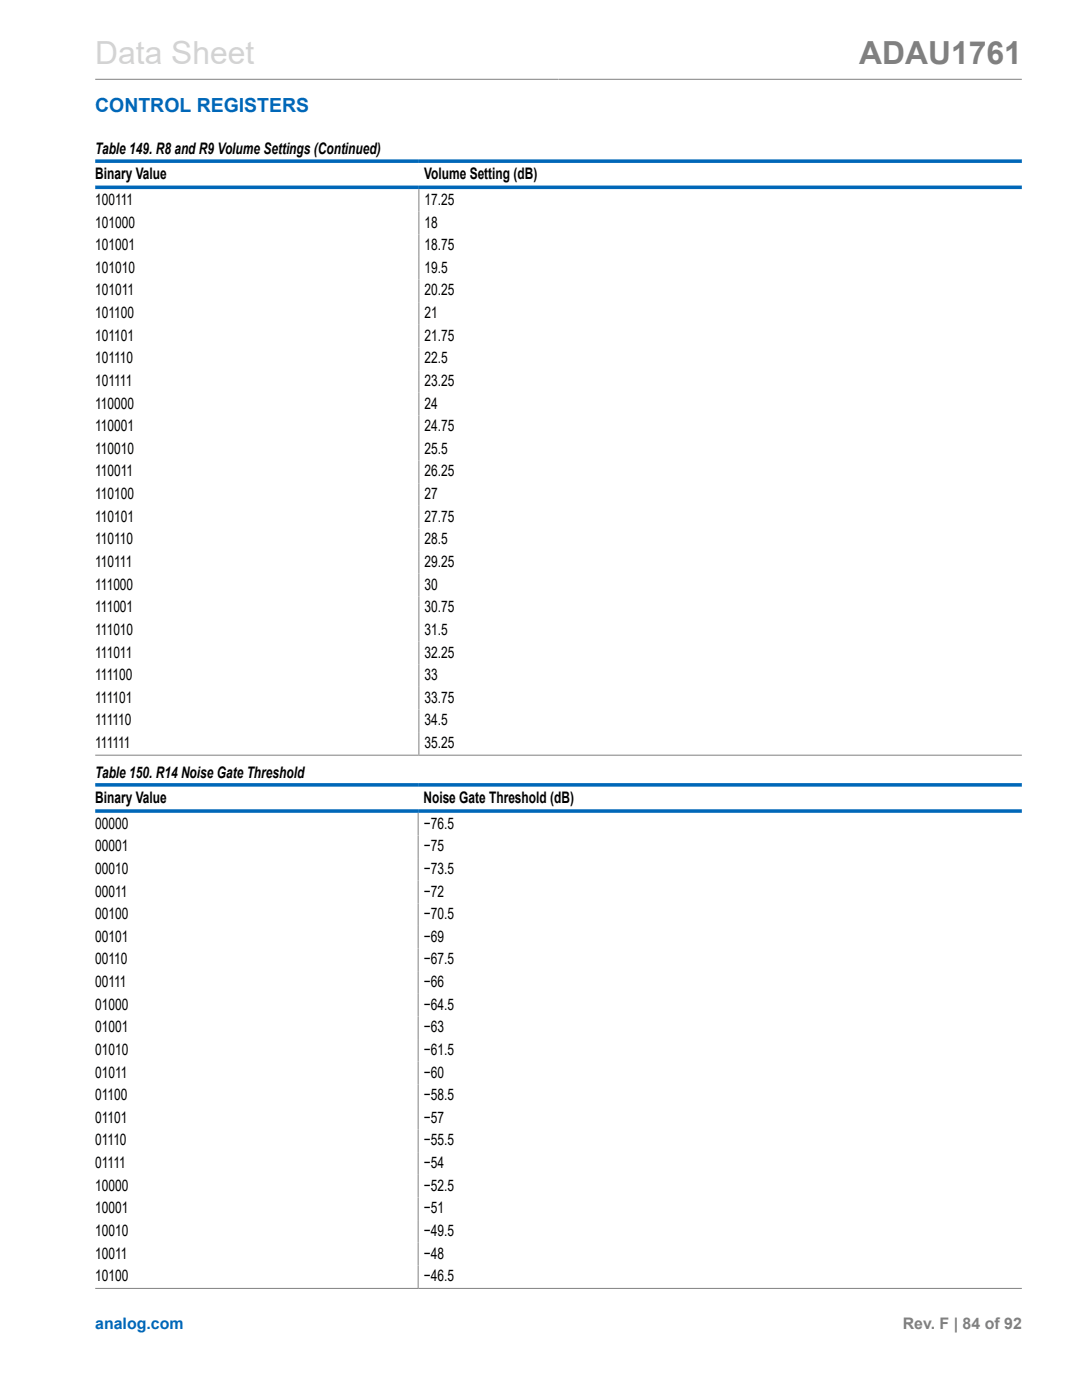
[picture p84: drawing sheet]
<svg xmlns="http://www.w3.org/2000/svg" width="216mm" height="279mm" viewBox="0 0 216 279" stroke-linecap="round" stroke-linejoin="round" font-family="sans-serif">
<defs><g id="words">
<text font-size="6.3" fill="#d3d3d3" x="19" y="12.7">Data Sheet</text>
<text font-size="6.3" fill="#808080" x="171.4" y="12.7">ADAU1761</text>
<text font-size="3.9" fill="#0067b8" x="19" y="22.3">CONTROL REGISTERS</text>
<g font-size="3.2">
<text x="19" y="30.8">Table 149. R8 and R9 Volume Settings (Continued)</text>
<text x="19" y="35.7">Binary Value</text>
<text x="84.6" y="35.7">Volume Setting (dB)</text>
<text x="19" y="40.9">100111</text>
<text x="84.7" y="40.9">17.25</text>
<text x="19" y="45.4">101000</text>
<text x="84.7" y="45.4">18</text>
<text x="19" y="49.9">101001</text>
<text x="84.7" y="49.9">18.75</text>
<text x="19" y="54.5">101010</text>
<text x="19" y="59">101011</text>
<text x="84.7" y="54.5">19.5</text>
<text x="84.7" y="59">20.25</text>
<text x="19" y="63.5">101100</text>
<text x="84.7" y="63.5">21</text>
<text x="19" y="68">101101</text>
<text x="84.7" y="68">21.75</text>
<text x="19" y="72.5">101110</text>
<text x="19" y="77">101111</text>
<text x="84.7" y="72.5">22.5</text>
<text x="84.7" y="77">23.25</text>
<text x="19" y="81.5">110000</text>
<text x="84.7" y="81.5">24</text>
<text x="19" y="86.1">110001</text>
<text x="84.7" y="86.1">24.75</text>
<text x="19" y="90.6">110010</text>
<text x="19" y="95.1">110011</text>
<text x="84.7" y="90.6">25.5</text>
<text x="84.7" y="95.1">26.25</text>
<text x="19" y="99.6">110100</text>
<text x="84.7" y="99.6">27</text>
<text x="19" y="104.1">110101</text>
<text x="84.7" y="104.1">27.75</text>
<text x="19" y="108.6">110110</text>
<text x="19" y="113.2">110111</text>
<text x="84.7" y="108.6">28.5</text>
<text x="84.7" y="113.2">29.25</text>
<text x="19" y="117.7">111000</text>
<text x="84.7" y="117.7">30</text>
<text x="19" y="122.2">111001</text>
<text x="84.7" y="122.2">30.75</text>
<text x="19" y="126.7">111010</text>
<text x="19" y="131.2">111011</text>
<text x="84.7" y="126.7">31.5</text>
<text x="84.7" y="131.2">32.25</text>
<text x="19" y="135.7">111100</text>
<text x="84.7" y="135.7">33</text>
<text x="19" y="140.3">111101</text>
<text x="84.7" y="140.3">33.75</text>
<text x="19" y="144.8">111110</text>
<text x="19" y="149.3">111111</text>
<text x="84.7" y="144.8">34.5</text>
<text x="84.7" y="149.3">35.25</text>
<text x="19" y="155.3">Table 150. R14 Noise Gate Threshold</text>
<text x="19" y="160.2">Binary Value</text>
<text x="84.5" y="160.2">Noise Gate Threshold (dB)</text>
<text x="19" y="165.4">00000</text>
<text x="84.6" y="165.4">−76.5</text>
<text x="19" y="169.9">00001</text>
<text x="84.6" y="169.9">−75</text>
<text x="19" y="174.4">00010</text>
<text x="19" y="178.9">00011</text>
<text x="84.6" y="174.4">−73.5</text>
<text x="84.6" y="178.9">−72</text>
<text x="19" y="183.4">00100</text>
<text x="84.6" y="183.4">−70.5</text>
<text x="19" y="188">00101</text>
<text x="84.6" y="188">−69</text>
<text x="19" y="192.5">00110</text>
<text x="19" y="197">00111</text>
<text x="84.6" y="192.5">−67.5</text>
<text x="84.6" y="197">−66</text>
<text x="19" y="201.5">01000</text>
<text x="84.6" y="201.5">−64.5</text>
<text x="19" y="206">01001</text>
<text x="84.6" y="206">−63</text>
<text x="19" y="210.5">01010</text>
<text x="19" y="215.1">01011</text>
<text x="84.6" y="210.5">−61.5</text>
<text x="84.6" y="215.1">−60</text>
<text x="19" y="219.6">01100</text>
<text x="84.6" y="219.6">−58.5</text>
<text x="19" y="224.1">01101</text>
<text x="84.6" y="224.1">−57</text>
<text x="19" y="228.6">01110</text>
<text x="19" y="233.1">01111</text>
<text x="84.6" y="228.6">−55.5</text>
<text x="84.6" y="233.1">−54</text>
<text x="19" y="237.6">10000</text>
<text x="84.6" y="237.6">−52.5</text>
<text x="19" y="242.2">10001</text>
<text x="84.6" y="242.2">−51</text>
<text x="19" y="246.7">10010</text>
<text x="19" y="251.2">10011</text>
<text x="84.6" y="246.7">−49.5</text>
<text x="84.6" y="251.2">−48</text>
<text x="19" y="255.7">10100</text>
<text x="84.6" y="255.7">−46.5</text>
</g>
<text font-size="3.2" fill="#0067b8" x="19" y="265.3">analog.com</text>
<text font-size="3.2" fill="#808080" x="180.1" y="265.3">Rev. F | 84 of 92</text>
</g></defs>
<path d="M19 15.8h184.9M83.6 37.7v112.9M19 150.7h184.9M83.4 162.2v94.8M19 257.1h184.9" fill="none" stroke="#808080" stroke-width=".2"/>
<path d="M19 32.2h184.9M19 37.4h184.9M19 156.6h184.9M19 161.9h184.9" fill="none" stroke="#0067b8" stroke-width=".71"/>
<use href="#words"/>
</svg>
